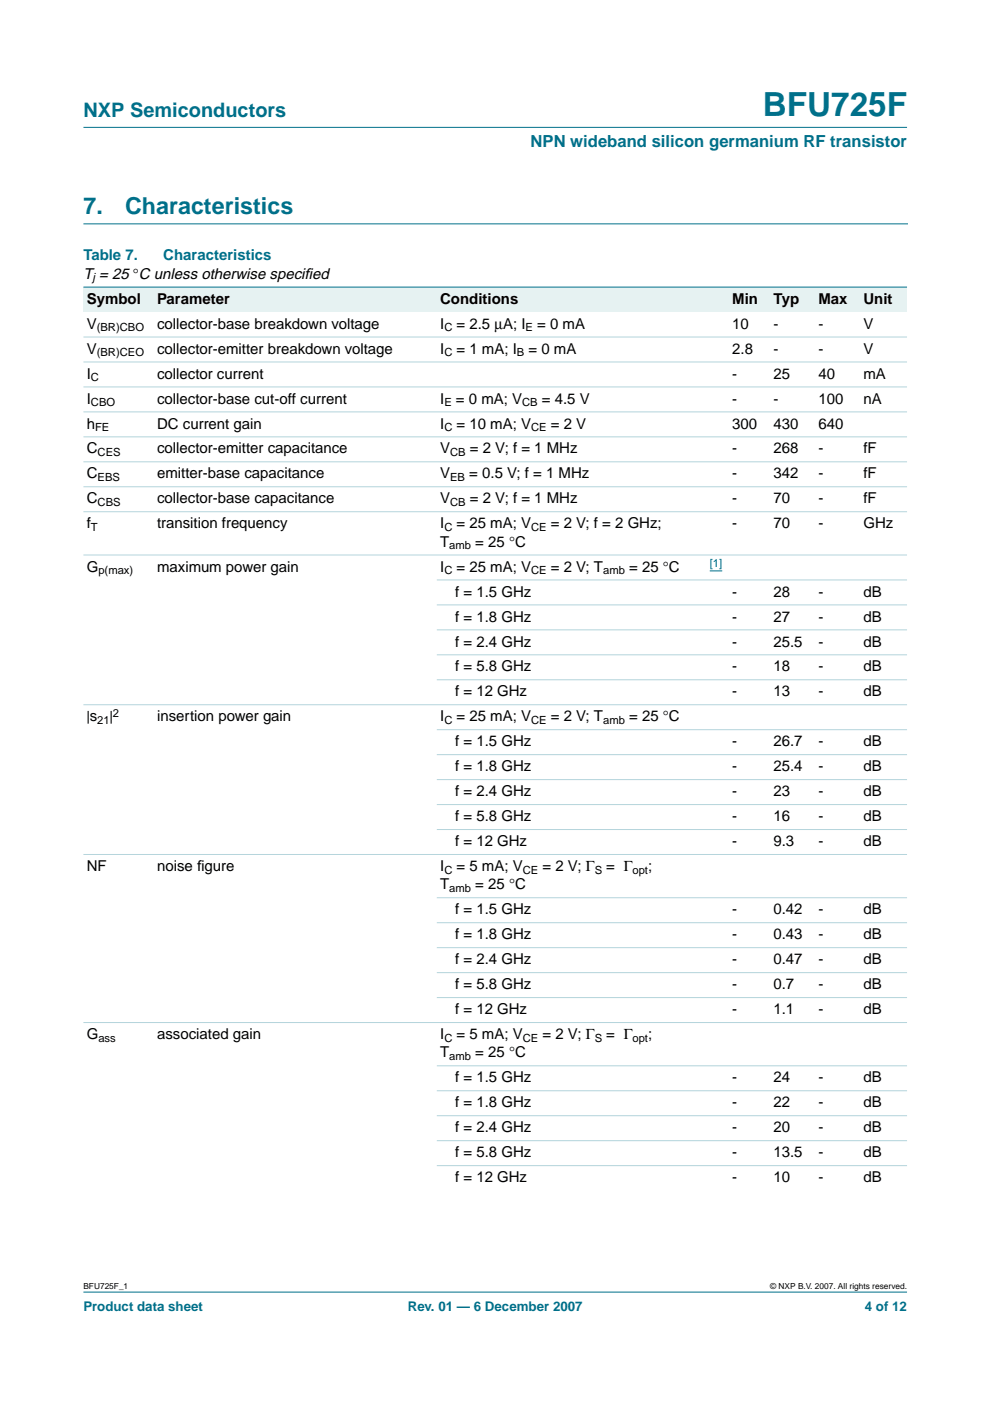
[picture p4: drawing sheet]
<svg xmlns="http://www.w3.org/2000/svg" width="210mm" height="297mm" viewBox="0 0 210 297" stroke-linecap="round" stroke-linejoin="round" font-family="sans-serif">
<defs><g id="words">
<text font-size="7.1" fill="#00708a" x="161.7" y="24.7">BFU725F</text>
<g font-size="4.9" fill="#00708a">
<text x="17.7" y="45.5">7.</text>
<text x="26.5" y="45.5">Characteristics</text>
</g>
<text font-size="4.2" fill="#00708a" x="17.7" y="24.9">NXP Semiconductors</text>
<text font-size="3.5" fill="#00708a" x="112.5" y="31.1">NPN wideband silicon germanium RF transistor</text>
<g font-size="3.2" fill="#00708a">
<text x="17.7" y="55.2">Table 7.</text>
<text x="34.6" y="55.2">Characteristics</text>
</g>
<g font-size="3.2">
<text x="17.7" y="59.1">T = 25 °C unless otherwise specif</text>
<text x="64.6" y="59.1">ied</text>
<text x="18.4" y="64.4">Symbol</text>
<text x="33.3" y="64.4">Parameter</text>
<text x="93.3" y="64.4">Conditions</text>
<text x="155.2" y="64.4">Min</text>
<text x="164" y="64.4">Typ</text>
<text x="173.5" y="64.4">Max</text>
<text x="183.1" y="64.4">Unit</text>
<text x="18.4" y="69.7">V</text>
<text x="33.3" y="69.7">collector-base breakdown voltage</text>
<text x="93.3" y="69.7">I</text>
<text x="96.8" y="69.7">= 2.5 µA; I</text>
<text x="113.9" y="69.7">= 0 mA</text>
<text x="155.2" y="69.7">10</text>
<text x="164" y="69.7">-</text>
<text x="173.5" y="69.7">-</text>
<text x="183.1" y="69.7">V</text>
<text x="18.4" y="75">V</text>
<text x="33.3" y="75">collector-emitter breakdown voltage</text>
<text x="93.3" y="75">I</text>
<text x="96.8" y="75">= 1 mA; I</text>
<text x="112.1" y="75">= 0 mA</text>
<text x="155.2" y="75">2.8</text>
<text x="164" y="75">-</text>
<text x="173.5" y="75">-</text>
<text x="183.1" y="75">V</text>
<text x="18.4" y="80.3">I</text>
<text x="33.3" y="80.3">collector current</text>
<text x="155.2" y="80.3">-</text>
<text x="164" y="80.3">25</text>
<text x="173.5" y="80.3">40</text>
<text x="183.1" y="80.3">mA</text>
<text x="18.4" y="85.6">I</text>
<text x="33.3" y="85.6">collector-base cut-off current</text>
<text x="93.3" y="85.6">I</text>
<text x="96.7" y="85.6">= 0 mA; V</text>
<text x="114.9" y="85.6">= 4.5 V</text>
<text x="155.2" y="85.6">-</text>
<text x="164" y="85.6">-</text>
<text x="173.5" y="85.6">100</text>
<text x="183.1" y="85.6">nA</text>
<text x="18.4" y="90.9">h</text>
<text x="33.3" y="90.9">DC current gain</text>
<text x="93.3" y="90.9">I</text>
<text x="96.8" y="90.9">= 10 mA; V</text>
<text x="116.8" y="90.9">= 2 V</text>
<text x="155.2" y="90.9">300</text>
<text x="164" y="90.9">430</text>
<text x="173.5" y="90.9">640</text>
<text x="18.4" y="101.4">C</text>
<text x="18.4" y="96.1">C</text>
<text x="33.3" y="96.1">collector-emitter capacitance</text>
<text x="33.3" y="101.4">emitter-base capacitance</text>
<text x="93.3" y="101.4">V</text>
<text x="93.3" y="96.1">V</text>
<text x="99.5" y="101.4">= 0.5 V; f = 1 MHz</text>
<text x="99.6" y="96.1">= 2 V; f = 1 MHz</text>
<text x="155.2" y="101.4">-</text>
<text x="155.2" y="96.1">-</text>
<text x="164" y="101.4">342</text>
<text x="164" y="96.1">268</text>
<text x="173.5" y="101.4">-</text>
<text x="173.5" y="96.1">-</text>
<text x="183.1" y="101.4">fF</text>
<text x="183.1" y="96.1">fF</text>
<text x="18.4" y="106.7">C</text>
<text x="33.3" y="106.7">collector-base capacitance</text>
<text x="93.3" y="106.7">V</text>
<text x="99.6" y="106.7">= 2 V; f = 1 MHz</text>
<text x="155.2" y="106.7">-</text>
<text x="164" y="106.7">70</text>
<text x="173.5" y="106.7">-</text>
<text x="183.1" y="106.7">fF</text>
<text x="18.4" y="112">f</text>
<text x="33.3" y="112">transition frequency</text>
<text x="93.3" y="112">I</text>
<text x="96.8" y="112">= 25 mA; V</text>
<text x="116.8" y="112">= 2 V; f = 2 GHz;</text>
<text x="155.2" y="112">-</text>
<text x="164" y="112">70</text>
<text x="173.5" y="112">-</text>
<text x="183.1" y="112">GHz</text>
<text x="93.3" y="115.9">T</text>
<text x="100.8" y="115.9">= 25 °C</text>
<text x="18.4" y="121.2">G</text>
<text x="33.3" y="121.2">maximum power gain</text>
<text x="93.3" y="121.2">I</text>
<text x="96.8" y="121.2">= 25 mA; V</text>
<text x="116.8" y="121.2">= 2 V; T</text>
<text x="133.4" y="121.2">= 25 °C</text>
<text x="96.5" y="126.5">f = 1.5 GHz</text>
<text x="96.5" y="131.8">f = 1.8 GHz</text>
<text x="155.2" y="126.5">-</text>
<text x="155.2" y="131.8">-</text>
<text x="164" y="126.5">28</text>
<text x="164" y="131.8">27</text>
<text x="173.5" y="126.5">-</text>
<text x="173.5" y="131.8">-</text>
<text x="183.1" y="126.5">dB</text>
<text x="183.1" y="131.8">dB</text>
<text x="96.5" y="137.1">f = 2.4 GHz</text>
<text x="155.2" y="137.1">-</text>
<text x="164" y="137.1">25.5</text>
<text x="173.5" y="137.1">-</text>
<text x="183.1" y="137.1">dB</text>
<text x="96.5" y="142.4">f = 5.8 GHz</text>
<text x="155.2" y="142.4">-</text>
<text x="164" y="142.4">18</text>
<text x="173.5" y="142.4">-</text>
<text x="183.1" y="142.4">dB</text>
<text x="96.5" y="147.7">f = 12 GHz</text>
<text x="155.2" y="147.7">-</text>
<text x="164" y="147.7">13</text>
<text x="173.5" y="147.7">-</text>
<text x="183.1" y="147.7">dB</text>
<text x="18.4" y="152.9">|s</text>
<text x="23.3" y="152.9">|</text>
<text x="33.3" y="152.9">insertion power gain</text>
<text x="93.3" y="152.9">I</text>
<text x="96.8" y="152.9">= 25 mA; V</text>
<text x="116.8" y="152.9">= 2 V; T</text>
<text x="133.4" y="152.9">= 25 °C</text>
<text x="96.5" y="158.2">f = 1.5 GHz</text>
<text x="155.2" y="158.2">-</text>
<text x="164" y="158.2">26.7</text>
<text x="173.5" y="158.2">-</text>
<text x="183.1" y="158.2">dB</text>
<text x="96.5" y="163.5">f = 1.8 GHz</text>
<text x="155.2" y="163.5">-</text>
<text x="164" y="163.5">25.4</text>
<text x="173.5" y="163.5">-</text>
<text x="183.1" y="163.5">dB</text>
<text x="96.5" y="168.8">f = 2.4 GHz</text>
<text x="155.2" y="168.8">-</text>
<text x="164" y="168.8">23</text>
<text x="173.5" y="168.8">-</text>
<text x="183.1" y="168.8">dB</text>
<text x="96.5" y="174.1">f = 5.8 GHz</text>
<text x="96.5" y="179.4">f = 12 GHz</text>
<text x="155.2" y="174.1">-</text>
<text x="155.2" y="179.4">-</text>
<text x="164" y="174.1">16</text>
<text x="164" y="179.4">9.3</text>
<text x="173.5" y="174.1">-</text>
<text x="173.5" y="179.4">-</text>
<text x="183.1" y="174.1">dB</text>
<text x="183.1" y="179.4">dB</text>
<text x="18.4" y="184.7">NF</text>
<text x="33.3" y="184.7">noise f</text>
<text x="41.8" y="184.7">igure</text>
<text x="93.3" y="184.7">I</text>
<text x="96.8" y="184.7">= 5 mA; V</text>
<text x="115" y="184.7">= 2 V; Γ</text>
<text x="128.6" y="184.7">= Γ</text>
<text x="137.4" y="184.7">;</text>
<text x="93.3" y="188.6">T</text>
<text x="100.8" y="188.6">= 25 °C</text>
<text x="96.5" y="193.9">f = 1.5 GHz</text>
<text x="155.2" y="193.9">-</text>
<text x="164" y="193.9">0.42</text>
<text x="173.5" y="193.9">-</text>
<text x="183.1" y="193.9">dB</text>
<text x="96.5" y="199.2">f = 1.8 GHz</text>
<text x="155.2" y="199.2">-</text>
<text x="164" y="199.2">0.43</text>
<text x="173.5" y="199.2">-</text>
<text x="183.1" y="199.2">dB</text>
<text x="96.5" y="204.5">f = 2.4 GHz</text>
<text x="96.5" y="209.7">f = 5.8 GHz</text>
<text x="155.2" y="204.5">-</text>
<text x="155.2" y="209.7">-</text>
<text x="164" y="204.5">0.47</text>
<text x="164" y="209.7">0.7</text>
<text x="173.5" y="209.7">-</text>
<text x="173.5" y="204.5">-</text>
<text x="183.1" y="209.7">dB</text>
<text x="183.1" y="204.5">dB</text>
<text x="96.5" y="215">f = 12 GHz</text>
<text x="155.2" y="215">-</text>
<text x="164" y="215">1.1</text>
<text x="173.5" y="215">-</text>
<text x="183.1" y="215">dB</text>
<text x="18.4" y="220.3">G</text>
<text x="33.3" y="220.3">associated gain</text>
<text x="93.3" y="220.3">I</text>
<text x="96.8" y="220.3">= 5 mA; V</text>
<text x="115" y="220.3">= 2 V; Γ</text>
<text x="128.6" y="220.3">= Γ</text>
<text x="137.4" y="220.3">;</text>
<text x="93.3" y="224.2">T</text>
<text x="100.8" y="224.2">= 25 °C</text>
<text x="96.5" y="229.5">f = 1.5 GHz</text>
<text x="155.2" y="229.5">-</text>
<text x="164" y="229.5">24</text>
<text x="173.5" y="229.5">-</text>
<text x="183.1" y="229.5">dB</text>
<text x="96.5" y="234.8">f = 1.8 GHz</text>
<text x="155.2" y="234.8">-</text>
<text x="164" y="234.8">22</text>
<text x="173.5" y="234.8">-</text>
<text x="183.1" y="234.8">dB</text>
<text x="96.5" y="240.1">f = 2.4 GHz</text>
<text x="96.5" y="245.4">f = 5.8 GHz</text>
<text x="155.2" y="240.1">-</text>
<text x="155.2" y="245.4">-</text>
<text x="164" y="240.1">20</text>
<text x="164" y="245.4">13.5</text>
<text x="173.5" y="240.1">-</text>
<text x="173.5" y="245.4">-</text>
<text x="183.1" y="240.1">dB</text>
<text x="183.1" y="245.4">dB</text>
<text x="96.5" y="250.7">f = 12 GHz</text>
<text x="155.2" y="250.7">-</text>
<text x="164" y="250.7">10</text>
<text x="173.5" y="250.7">-</text>
<text x="183.1" y="250.7">dB</text>
</g>
<g font-size="2.8" fill="#00708a">
<text x="17.7" y="278">Product data sheet</text>
<text x="86.5" y="278">Rev. 01 — 6 December 2007</text>
<text x="183.4" y="278">4 of 12</text>
</g>
<g font-size="2.4">
<text x="19.6" y="59.7">j</text>
<text x="20.5" y="70.3">(BR)CBO</text>
<text x="94.2" y="70.3">C</text>
<text x="111.4" y="70.3">E</text>
<text x="20.5" y="75.6">(BR)CEO</text>
<text x="94.2" y="75.6">C</text>
<text x="109.6" y="75.6">B</text>
<text x="19.3" y="80.8">C</text>
<text x="19.3" y="86.1">CBO</text>
<text x="94.2" y="86.1">E</text>
<text x="110.7" y="86.1">CB</text>
<text x="20.2" y="91.4">FE</text>
<text x="94.2" y="91.4">C</text>
<text x="112.6" y="91.4">CE</text>
<text x="20.7" y="96.7">CES</text>
<text x="95.4" y="96.7">CB</text>
<text x="20.7" y="102">EBS</text>
<text x="20.7" y="107.3">CBS</text>
<text x="95.4" y="102">EB</text>
<text x="95.4" y="107.3">CB</text>
<text x="19.3" y="112.6">T</text>
<text x="94.2" y="112.6">C</text>
<text x="112.6" y="112.6">CE</text>
<text x="95.3" y="116.5">amb</text>
<text x="20.9" y="121.8">p(max)</text>
<text x="94.2" y="121.8">C</text>
<text x="112.6" y="121.8">CE</text>
<text x="127.9" y="121.8">amb</text>
<text x="20.6" y="153.5">21</text>
<text x="23.9" y="152">2</text>
<text x="94.2" y="153.5">C</text>
<text x="112.6" y="153.5">CE</text>
<text x="127.9" y="153.5">amb</text>
<text x="94.2" y="185.3">C</text>
<text x="110.8" y="185.3">CE</text>
<text x="126.1" y="185.3">S</text>
<text x="134.1" y="185.3">opt</text>
<text x="95.3" y="189.1">amb</text>
<text x="20.9" y="220.9">ass</text>
<text x="94.2" y="220.9">C</text>
<text x="110.8" y="220.9">CE</text>
<text x="126.1" y="220.9">S</text>
<text x="134.1" y="220.9">opt</text>
<text x="95.3" y="224.8">amb</text>
</g>
<text font-size="2.4" fill="#00f" x="150.5" y="120.2">[1]</text>
<g font-size="1.8">
<text x="17.7" y="273.4">BFU725F_1</text>
<text x="163.3" y="273.4">© NXP B.V. 2007. All rights reserved.</text>
</g>
</g></defs>
<g fill="#00708a" stroke="#00708a" stroke-width=".21">
<path d="M17.7 273.9h174.6z"/>
<path d="M17.7 27h174.6z"/>
</g>
<path d="M17.7 47.5h174.7" fill="none" stroke="#00708a" stroke-width=".21"/>
<g fill="#e6f2f2">
<path d="M17.7 60.9h14.9v5.3h-14.9z" fill-rule="evenodd"/>
<path d="M32.6 60.9h60v5.3h-60z" fill-rule="evenodd"/>
<path d="M92.6 60.9h56.4v5.3h-56.4z" fill-rule="evenodd"/>
<path d="M149 60.9h5.5v5.3h-5.5z" fill-rule="evenodd"/>
<path d="M154.5 60.9h8.8v5.3h-8.8z" fill-rule="evenodd"/>
<path d="M163.3 60.9h9.5v5.3h-9.5z" fill-rule="evenodd"/>
<path d="M172.8 60.9h9.6v5.3h-9.6z" fill-rule="evenodd"/>
<path d="M182.4 60.9h9.9v5.3h-9.9z" fill-rule="evenodd"/>
</g>
<path d="M150.5 121h2.6" fill="none" stroke="#00f" stroke-width=".21"/>
<path d="M17.7 60.9h174.6z" fill="#00708a" stroke="#00708a" stroke-width=".21"/>
<g fill="#b3d4db" stroke="#b3d4db" stroke-width=".21">
<path d="M17.7 71.5h174.6z"/>
<path d="M17.7 76.7h174.6z"/>
<path d="M17.7 82h174.6z"/>
<path d="M17.7 87.3h174.6z"/>
<path d="M17.7 92.6h174.6z"/>
<path d="M17.7 97.9h174.6z"/>
<path d="M17.7 103.2h174.6z"/>
<path d="M17.7 108.5h174.6z"/>
<path d="M17.7 117.7h174.6z"/>
<path d="M92.6 123h99.7z"/>
<path d="M92.6 128.3h99.7z"/>
<path d="M92.6 133.5h99.7z"/>
<path d="M92.6 138.8h99.7z"/>
<path d="M92.6 144.1h99.7z"/>
<path d="M17.7 149.4h174.6z"/>
<path d="M92.6 154.7h99.7z"/>
<path d="M92.6 160h99.7z"/>
<path d="M92.6 165.3h99.7z"/>
<path d="M92.6 170.6h99.7z"/>
<path d="M92.6 175.9h99.7z"/>
<path d="M17.7 181.2h174.6z"/>
<path d="M92.6 190.3h99.7z"/>
<path d="M92.6 195.6h99.7z"/>
<path d="M92.6 200.9h99.7z"/>
<path d="M92.6 206.2h99.7z"/>
<path d="M92.6 211.5h99.7z"/>
<path d="M17.7 216.8h174.6z"/>
<path d="M92.6 226h99.7z"/>
<path d="M92.6 231.3h99.7z"/>
<path d="M92.6 236.6h99.7z"/>
<path d="M92.6 241.8h99.7z"/>
<path d="M92.6 247.1h99.7z"/>
</g>
<use href="#words"/>
</svg>
